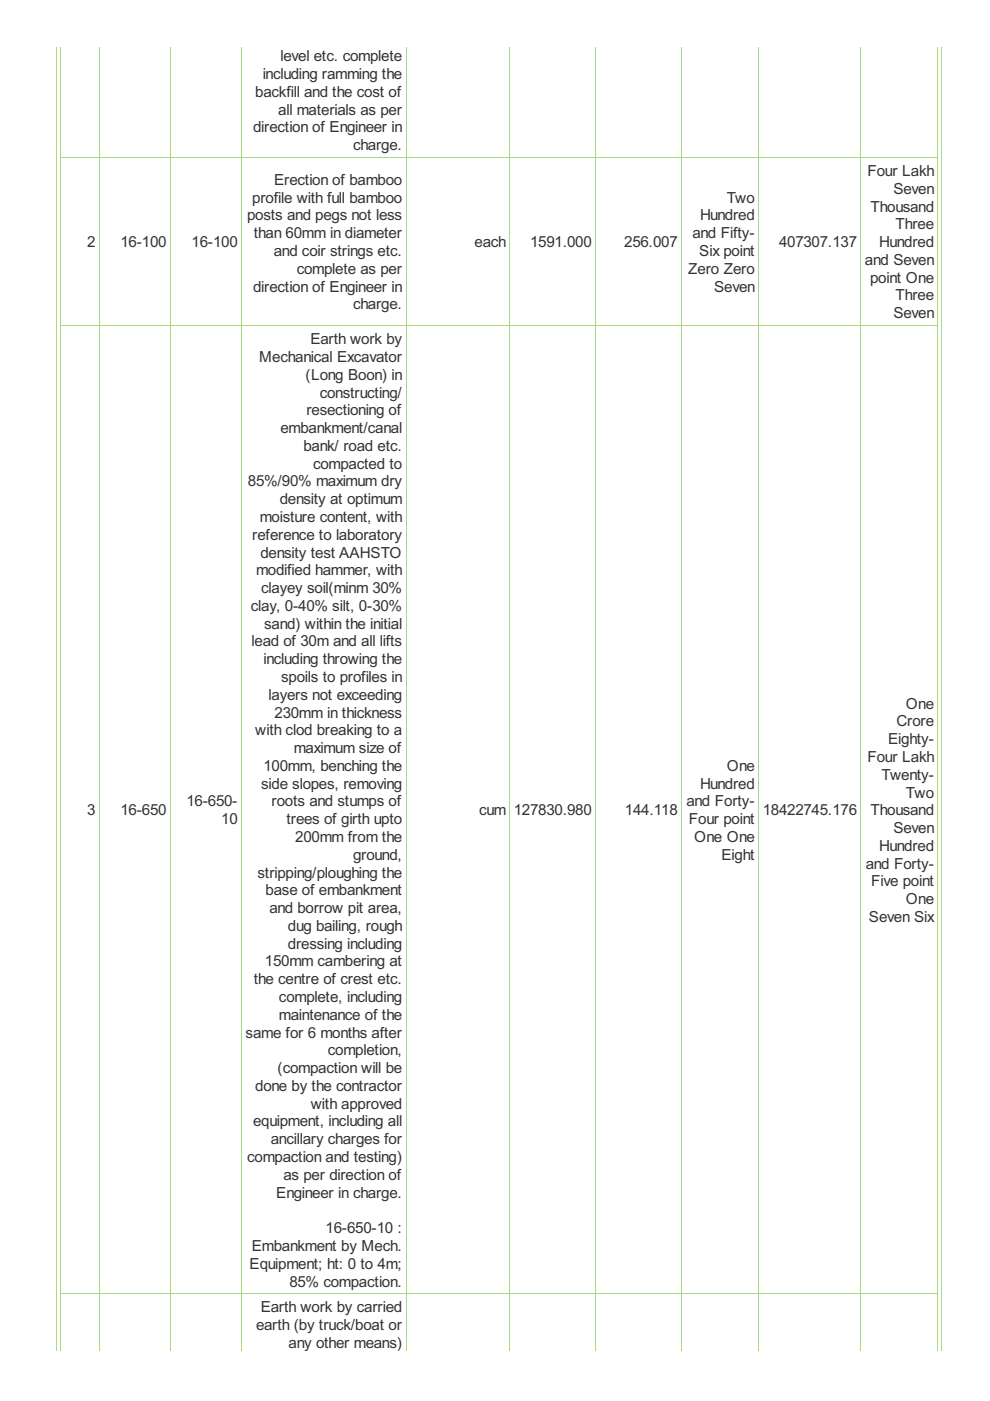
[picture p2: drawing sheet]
<svg xmlns="http://www.w3.org/2000/svg" width="210mm" height="297mm" viewBox="0 0 210 297" stroke-linecap="round" stroke-linejoin="round" font-family="sans-serif">
<defs><g id="words">
<g font-size="3.6" fill="#333">
<text x="55.7" y="16.7">including ramming the</text>
<text x="59.5" y="13">level etc. complete</text>
<text x="54.1" y="20.5">backfill and the cost of</text>
<text x="53.7" y="28.1">direction of Engineer in</text>
<text x="59" y="24.3">all materials as per</text>
<text x="74.9" y="31.8">charge.</text>
<text x="58.1" y="39.2">Erection of bamboo</text>
<text x="183.9" y="37.3">Four Lakh</text>
<text x="189.4" y="41.1">Seven</text>
<text x="52.4" y="46.7">posts and pegs not less</text>
<text x="53.5" y="43">profile with full bamboo</text>
<text x="148.4" y="46.7">Hundred</text>
<text x="154.1" y="43">Two</text>
<text x="184.5" y="44.9">Thousand</text>
<text x="18.5" y="52.4">2</text>
<text x="25.5" y="52.4">16-100</text>
<text x="40.6" y="52.4">16-100</text>
<text x="53.8" y="50.5">than 60mm in diameter</text>
<text x="100.6" y="52.4">each</text>
<text x="112.4" y="52.4">1591.000</text>
<text x="132.3" y="52.4">256.007</text>
<text x="146.8" y="50.5">and Fifty-</text>
<text x="165.2" y="52.4">407307.137</text>
<text x="186.4" y="52.4">Hundred</text>
<text x="189.9" y="48.6">Three</text>
<text x="58.1" y="54.3">and coir strings etc.</text>
<text x="62.9" y="58.1">complete as per</text>
<text x="145.9" y="58.1">Zero Zero</text>
<text x="148.3" y="54.3">Six point</text>
<text x="183.4" y="56.2">and Seven</text>
<text x="184.5" y="59.9">point One</text>
<text x="53.7" y="61.8">direction of Engineer in</text>
<text x="74.9" y="65.6">charge.</text>
<text x="151.4" y="61.8">Seven</text>
<text x="189.9" y="63.7">Three</text>
<text x="189.4" y="67.5">Seven</text>
<text x="55" y="76.7">Mechanical Excavator</text>
<text x="65.8" y="73">Earth work by</text>
<text x="64.8" y="80.5">(Long Boon) in</text>
<text x="65" y="88.1">resectioning of</text>
<text x="67.8" y="84.3">constructing/</text>
<text x="59.5" y="91.8">embankment/canal</text>
<text x="64.3" y="95.6">bank/ road etc.</text>
<text x="66.4" y="99.4">compacted to</text>
<text x="52.6" y="103.1">85%/90% maximum dry</text>
<text x="59.3" y="106.9">density at optimum</text>
<text x="55.1" y="110.7">moisture content, with</text>
<text x="53.5" y="114.4">reference to laboratory</text>
<text x="55.2" y="118.2">density test AAHSTO</text>
<text x="54.3" y="122">modified hammer, with</text>
<text x="55.4" y="125.7">clayey soil(minm 30%</text>
<text x="53.2" y="129.5">clay, 0-40% silt, 0-30%</text>
<text x="53.3" y="137.1">lead of 30m and all lifts</text>
<text x="56" y="133.3">sand) within the initial</text>
<text x="55.9" y="140.8">including throwing the</text>
<text x="57" y="148.4">layers not exceeding</text>
<text x="59.6" y="144.6">spoils to profiles in</text>
<text x="54.1" y="155.9">with clod breaking to a</text>
<text x="58.2" y="152.1">230mm in thickness</text>
<text x="190" y="154">Crore</text>
<text x="192.1" y="150.3">One</text>
<text x="62.3" y="159.7">maximum size of</text>
<text x="183.9" y="161.6">Four Lakh</text>
<text x="188.3" y="157.8">Eighty-</text>
<text x="55.4" y="167.2">side slopes, removing</text>
<text x="55.9" y="163.4">100mm, benching the</text>
<text x="148.4" y="167.2">Hundred</text>
<text x="154.1" y="163.4">One</text>
<text x="186.9" y="165.3">Twenty-</text>
<text x="18.5" y="172.9">3</text>
<text x="25.5" y="172.9">16-650</text>
<text x="39.5" y="171">16-650-</text>
<text x="57.6" y="171">roots and stumps of</text>
<text x="101.6" y="172.9">cum</text>
<text x="108.9" y="172.9">127830.980</text>
<text x="132.5" y="172.9">144.118</text>
<text x="145.5" y="171">and Forty-</text>
<text x="161.7" y="172.9">18422745.176</text>
<text x="184.5" y="172.9">Thousand</text>
<text x="192.1" y="169.1">Two</text>
<text x="46.9" y="174.8">10</text>
<text x="60.7" y="174.8">trees of girth upto</text>
<text x="62.6" y="178.5">200mm from the</text>
<text x="146.1" y="174.8">Four point</text>
<text x="147.2" y="178.5">One One</text>
<text x="189.4" y="176.6">Seven</text>
<text x="74.9" y="182.3">ground,</text>
<text x="153" y="182.3">Eight</text>
<text x="183.6" y="184.2">and Forty-</text>
<text x="186.4" y="180.4">Hundred</text>
<text x="54.6" y="186.1">stripping/ploughing the</text>
<text x="56.3" y="189.8">base of embankment</text>
<text x="184.7" y="187.9">Five point</text>
<text x="192.1" y="191.7">One</text>
<text x="57.1" y="193.6">and borrow pit area,</text>
<text x="61" y="197.4">dug bailing, rough</text>
<text x="184.2" y="195.5">Seven Six</text>
<text x="61" y="201.1">dressing including</text>
<text x="53.8" y="208.7">the centre of crest etc.</text>
<text x="56.2" y="204.9">150mm cambering at</text>
<text x="59.2" y="212.5">complete, including</text>
<text x="52.1" y="220">same for 6 months after</text>
<text x="59.2" y="216.2">maintenance of the</text>
<text x="58.8" y="227.5">(compaction will be</text>
<text x="69.5" y="223.8">completion,</text>
<text x="54.1" y="231.3">done by the contractor</text>
<text x="53.7" y="238.8">equipment, including all</text>
<text x="65.9" y="235.1">with approved</text>
<text x="57.4" y="242.6">ancillary charges for</text>
<text x="52.4" y="246.4">compaction and testing)</text>
<text x="60.1" y="250.1">as per direction of</text>
<text x="58.6" y="253.9">Engineer in charge.</text>
<text x="69" y="261.5">16-650-10 :</text>
<text x="52.9" y="269">Equipment; ht: 0 to 4m;</text>
<text x="53.4" y="265.2">Embankment by Mech.</text>
<text x="61.4" y="272.8">85% compaction.</text>
<text x="55.3" y="278.3">Earth work by carried</text>
<text x="54.3" y="282">earth (by truck/boat or</text>
<text x="61.2" y="285.8">any other means)</text>
</g>
</g></defs>
<g fill="none" stroke="#a8da7f" stroke-width=".21">
<path d="M12 9.9v276.6M12.9 9.9v276.6M21.1 9.9v276.6M36.1 9.9v276.6M51.2 9.9v276.6M86.1 9.9v276.6M108.1 9.9v276.6M126.3 9.9v276.6M144.5 9.9v276.6M160.9 9.9v276.6M182.5 9.9v276.6M198.9 9.9v276.6"/>
<path d="M199.7 9.9v276.6M12.8 33.3h186.1M12.8 69h186.1M12.8 274.3h186.1"/>
</g>
<use href="#words"/>
</svg>
